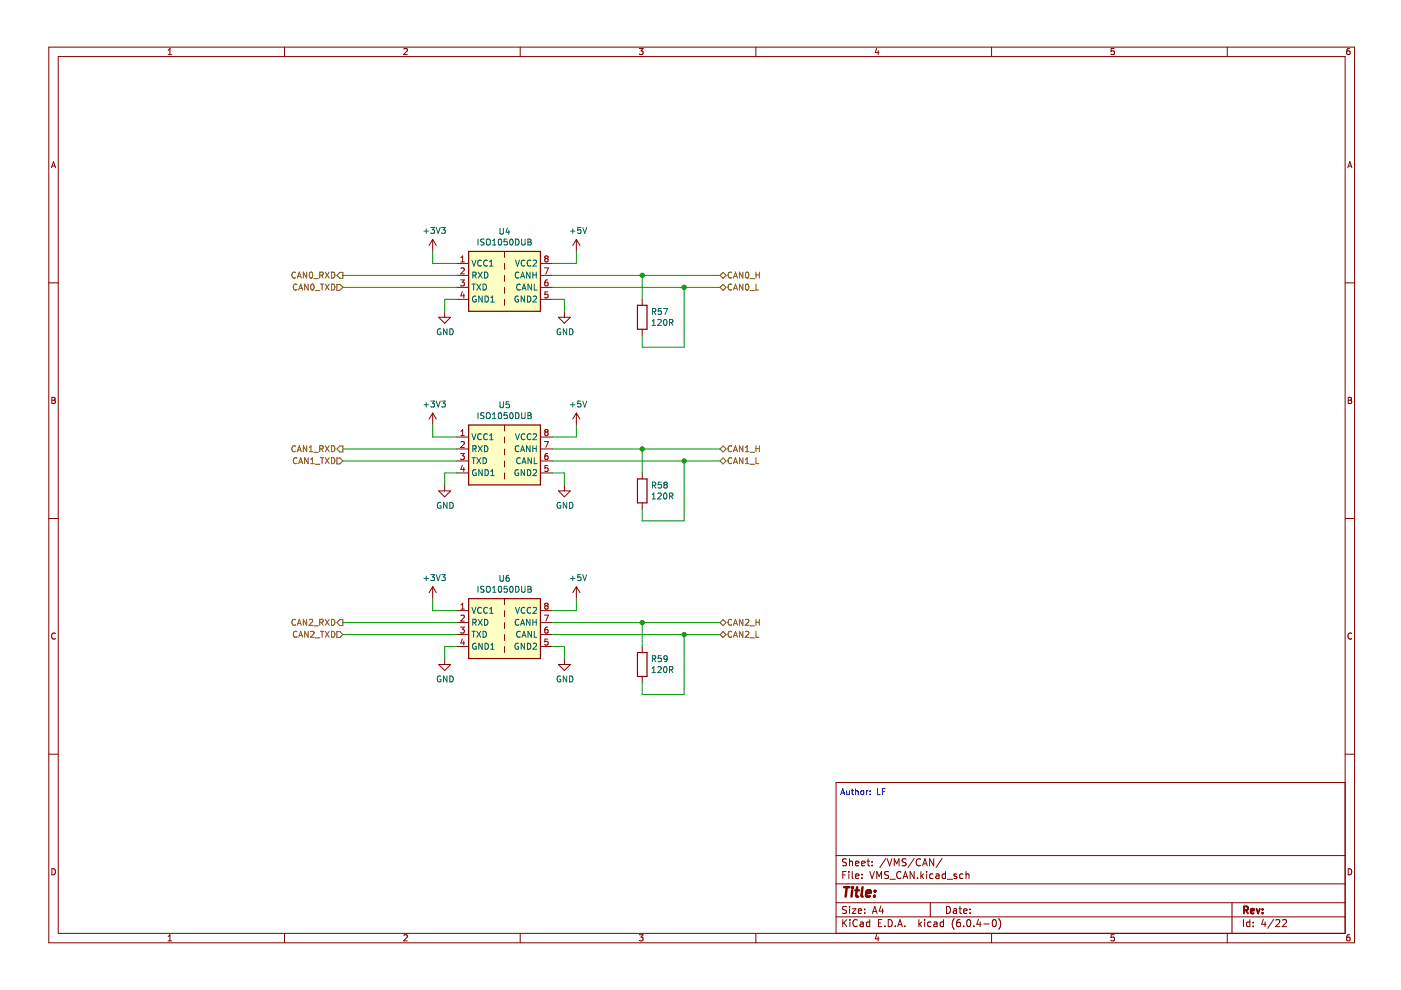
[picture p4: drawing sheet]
<svg xmlns="http://www.w3.org/2000/svg" width="297mm" height="210mm" viewBox="0 0 297 210" stroke-linecap="round" stroke-linejoin="round" font-family="sans-serif">
<path d="M.4 0h296.7v209.9h-296.7z" fill-rule="evenodd" fill="#fff" stroke="#fff" stroke-width=".21"/>
<g fill="none" stroke="#840000" stroke-width=".21">
<path d="M10.3 10h276.9v189.9h-276.9zM12.3 12h272.9v185.9h-272.9zM35.7 11.6h.7M35.7 10.7l.3-.4v1.3M60.3 10v2M85.6 10.4l.5-.1 .3 .4-.8 .9h.8M110.3 10v2M135.5 10.3h.8l-.4 .5 .4 .1v.6l-.2 .1-.6-.1M160.3 10v2M185.9 10.2l-.3 .9h.8M186.2 10.7v.9M210.2 10v2"/>
<path d="M236.2 10.3h-.6l-.1 .6 .7-.1v.7l-.2 .1-.5-.1M260.2 10v2M286.1 10.3h-.3l-.2 .3-.1 .7 .3 .3 .4-.1-.1-.7h-.3l-.3 .2M10.9 35.6l.4-1.3 .5 1.3M11 35.2h.7M285.8 35.6l.4-1.3 .4 1.3M285.9 35.2h.6M10.3 60h2M91.7 50.8l-.7 1.2M91.7 50.8v2.5M91.7 50.8l.8 1.2M96.8 55.8h2.6"/>
<path d="M96.8 58.4h2.6M107 53.3v1.3M107 55.8v1.3M107 58.4v1.3M114.6 55.8h2.5M114.6 58.4h2.5M122.2 50.8v2.5M122.2 50.8l-.8 1.2M122.2 50.8l.8 1.2M285.2 60h2M93 67.3h2.5l-1.2 1.2zM94.3 66v1.3"/>
<path d="M96.8 60.9h2.6M96.8 63.5h2.6M107 60.9v1.3M107 63.5v1.2M114.6 60.9h2.5M114.6 63.5h2.5M118.4 67.3h2.5l-1.2 1.2zM119.7 66v1.3M136.2 63.5v1.2M136.2 69.8v1.3M11 84.2h.4l.3 .3-.3 .4 .3 .1v.3l-.2 .2h-.5zM11 84.9h.4"/>
<path d="M91.7 87.6v2.5M91.7 87.6l-.7 1.2M91.7 87.6l.8 1.2M96.8 92.7h2.6M96.8 95.2h2.6M96.8 97.7h2.6M107 90.1v1.3M107 92.7v1.2M107 95.2v1.3M107 97.7v1.3M114.6 92.7h2.5M114.6 95.2h2.5"/>
<path d="M114.6 97.7h2.5M122.2 87.6l-.8 1.2M122.2 87.6v2.5M122.2 87.6l.8 1.2M285.9 84.2h.4l.2 .3-.2 .4 .2 .1 .1 .3-.3 .2h-.4zM285.9 84.9h.4M10.3 109.9h2M93 104.1h2.5l-1.2 1.3zM94.3 102.8v1.3M96.8 100.3h2.6M107 100.3v1.2M114.6 100.3h2.5"/>
<path d="M118.4 104.1h2.5l-1.2 1.3zM119.7 102.8v1.3M136.2 100.3v1.2M136.2 106.6v1.3M285.2 109.9h2M11.7 134.3a.58 .58 0 0 0-.8 .6 .58 .58 0 0 0 .8 .5M91.7 124.4v2.5M91.7 124.4l-.7 1.3M91.7 124.4l.8 1.3M94.3 139.6v1.3M96.8 129.5h2.6M96.8 132h2.6"/>
<path d="M96.8 134.5h2.6M96.8 137.1h2.6M107 126.9v1.3M107 129.5v1.2M107 132v1.3M107 134.5v1.3M107 137.1v1.3M114.6 129.5h2.5M114.6 132h2.5M114.6 134.5h2.5M114.6 137.1h2.5M119.7 139.6v1.3"/>
<path d="M122.2 124.4v2.5M122.2 124.4l-.8 1.3M122.2 124.4l.8 1.3M136.2 137.1v1.3M286.6 134.3a.58 .58 0 0 0-.8 .6 .58 .58 0 0 0 .8 .5M10.3 159.9h2M93 140.9h2.5l-1.2 1.3zM118.4 140.9h2.5l-1.2 1.3zM136.2 143.4v1.3M285.2 159.9h2M285.2 165.9h-107.9v32M11 184.2a.66 .66 0 0 1 .8 .6 .66 .66 0 0 1-.8 .7z"/>
<path d="M35.7 198.6l.3-.4v1.3M35.7 199.5h.7M60.3 197.9v2M85.6 198.3l.5-.1 .3 .4-.8 .9h.8M110.3 197.9v2M135.5 198.2h.8l-.4 .5 .4 .1v.6l-.2 .1-.6-.1M160.3 197.9v2M177.3 194.4h107.9M177.3 191.4h107.9M177.3 187.4h107.9M177.3 181.4h107.9M178.7 195v1.5"/>
<path d="M178.7 185.5h.5M178.9 195.6l.6 .9M179.4 184.8h-.7v1.5M179.5 192.2h-.6l-.2 .1v.4l.6 .3 .2 .4-.3 .3-.6-.1M179.5 182.2l-.6-.1-.2 .1v.5l.6 .2 .2 .4-.3 .3-.6-.1M179.5 195l-.8 .8M180 184.8v.1M180 185.3v1M180.1 182.1v1.5M180.1 192.2v.1M180.1 192.7v1M180.1 182.7l.2-.1 .4 .1 .1 .9"/>
<path d="M180.2 195v.1M180.2 195.5v1M180.7 192.7h.8l-.8 1h.8M180.7 184.8v1.3l.2 .2M181.4 185.8l.7-.2-.1-.2-.4-.1-.2 .2 .1 .7h.5M181.4 183.1l.7-.2-.1-.2-.4-.1-.2 .2 .1 .7h.5M181.8 195.1a.71 .71 0 0 0-1 .5 .71 .71 0 0 0 .7 .9l.3-.2M182 193.2l.7-.2-.1-.3h-.4l-.2 .2v.7h.6M182.4 195.5h.6v1M182.7 183.1l.7-.2-.1-.2-.4-.1-.2 .2 .1 .7h.5M182.8 186.1v.2M182.8 185.4v.1"/>
<path d="M183 195.8l-.5 .1-.2 .2 .2 .4 .5-.1M183.3 193.5v.2M183.3 192.7v.2M183.8 182.6h.6M184 182.1v1.3l.4 .2M184.4 195.5h-.4l-.3 .3 .1 .6h.6M184.4 195v1.5M184.4 184.8l.5 1.5 .5-1.5M184.9 182.7v.1M184.9 183.4v.2M185 193.7l.5-1.5 .5 1.5M185.1 193.2h.7"/>
<path d="M185.9 198.1l-.3 .9h.8M185.9 186.3v-1.5l.5 1.1 .5-1.1v1.5M186.2 198.6v.9M186.3 195.7h.5M186.8 192.1l-.4 1.1h.9M187 195h-.7v1.5h.7M187.1 192.7v1M187.6 196.3v.2M187.8 182l-1.3 1.9M188.1 182.1l.5 1.5 .5-1.5M188.3 195a.76 .76 0 0 1 .9 .7 .76 .76 0 0 1-.9 .8zM188.4 184.9l-.6-.1-.3 .3 .2 .3 .6 .3v.4l-.2 .2-.6-.1"/>
<path d="M188.7 186.4h1.1M189.6 183.6v-1.5l.5 1.1 .5-1.1v1.5M189.8 196.3v.2M190.3 196.5l.5-1.5 .5 1.5M190.5 196h.7M191 184.9a.71 .71 0 0 0-1 .5 .71 .71 0 0 0 .8 .9l.2-.2M191.5 186.3l.5-1.5 .5 1.5M191.6 185.9h.7M191.8 196.3v.2M192.1 182.2l-.6-.1-.2 .1v.5l.7 .2 .1 .4-.3 .3-.5-.1M193.8 184.8v1.5l-.8-1.5v1.5M193.8 182l-1.3 1.9"/>
<path d="M194.5 186.1v.2M194.8 195v1.5M195 195.9l.4 .6M195.2 182.2a.71 .71 0 0 0-1 .5 .71 .71 0 0 0 .7 .9l.3-.2M195.2 184.8v1.5M195.4 195.5l-.6 .5M195.4 185.7l.4 .6M195.6 183.6l.5-1.5 .5 1.5M195.7 183.2h.8M195.8 185.3l-.6 .6M196 195v.1M196 195.5v1"/>
<path d="M196.5 184.8v.1M196.5 185.3v1M197.2 191.4v3M197.4 195.5h-.4l-.3 .3 .1 .6h.6M197.8 185.4l-.4-.1-.3 .3 .1 .6h.6M198 182.1v1.5l-.9-1.5v1.5M198 195.5h.6l.1 1M198.5 185.4h.5l.1 .9M198.7 195.8l-.5 .1-.2 .2 .2 .4 .5-.1M199.1 185.6l-.5 .1-.2 .2 .2 .4 .5-.1M199.7 182l-1.2 1.9M200 195.5h-.4l-.3 .3 .2 .6h.5"/>
<path d="M200 195v1.5M200.5 185.4l-.5-.1-.3 .3 .2 .6h.6M200.5 184.8v1.5M200.7 192.2a.76 .76 0 0 1 .8 .7 .76 .76 0 0 1-.8 .8zM200.8 186.4h1.2M202.2 192.7h.5l.1 1M202.3 194.8a1.72 1.72 0 0 0 0 2.2M202.8 193l-.5 .1-.2 .2 .2 .4 .5-.1M202.8 185.4l-.3-.1-.3 .2 .1 .2 .5 .2v.3h-.6M203.3 192.7h.6M203.5 192.2v1.3l.4 .2M203.5 195h-.4a1.01 1.01 0 0 0 0 1.5l.5-.2 .1-.5-.3-.3-.4 .1-.2 .2"/>
<path d="M204.2 185.4l-.5-.1-.2 .3 .1 .6h.6M204.3 193.2l.7-.2v-.3h-.5l-.2 .2 .1 .7h.6M204.3 196.3v.2M204.8 185.4l.2-.1 .4 .1 .1 .9M204.8 184.8v1.5M205.1 195.1l.2-.1a.8 .8 0 0 1 .5 .7 .8 .8 0 0 1-.5 .8l-.3-.6zM205.7 193.5v.2M205.7 192.7v.2M206.5 196.3v.2M207.5 194.9l-.4 1.1h.9M207.8 195.5v1M208.6 195.9h1.1"/>
<path d="M210.2 197.9v2M210.5 195.1l.2-.1a.8 .8 0 0 1 .6 .7 .8 .8 0 0 1-.6 .8l-.3-.6zM211.7 194.8a1.72 1.72 0 0 1 0 2.2M236.2 198.2h-.6l-.1 .6 .7-.1v.7l-.2 .1-.5-.1M260.2 197.9v2M261.2 191.4v6.5M263.6 195v1.5M265 195.5h-.4l-.3 .3 .1 .6h.6M265 195v1.5M265.7 196.3v.2M265.7 195.5v.2M267.9 194.9l-.4 1.1h.9"/>
<path d="M268.2 195.5v1M270.1 194.9l-1.3 1.9M270.5 195.1l.6-.1 .2 .4-.9 1.1h.9M271.9 195.1l.6-.1 .3 .4-1 1.1h1M285.9 184.2a.66 .66 0 0 1 .7 .6 .66 .66 0 0 1-.7 .7zM286.1 198.2h-.3l-.2 .3-.1 .7 .3 .3 .4-.1-.1-.7h-.3l-.3 .2"/>
</g>
<path d="M263.8 193l.7-.1 .1-.2-.1-.4-.7-.1v1.5M264.1 193l.5 .7M265.2 193.2l.7-.2-.1-.3h-.4l-.2 .2 .1 .7h.5M266.4 192.7l.4 1 .3-1M267.7 193.5v.2M267.7 192.7v.2" fill="none" stroke="#840000" stroke-width=".39"/>
<path d="M179 188.1h1.1M179.5 188.1l-.2 2M180.7 188.8l-.2 1.3M180.8 188.1v.2M181.4 188.8h.7M181.7 188.1l-.2 1.7 .1 .2 .4 .1M182.9 188.1l-.2 1.7 .2 .3M183.7 189.4l.9-.2v-.3l-.6-.1-.3 .3v.9h.7M185.4 189.9v.2M185.5 188.9v.2" fill="none" stroke="#840000" stroke-width=".52"/>
<g fill="none" stroke="#006464" stroke-width=".21">
<path d="M89.9 49h1M90.4 48.5v1M91.3 48.2h.8l-.4 .5 .4 .1v.6l-.2 .1-.6-.1M92.5 48.2l.4 1.3 .4-1.3M93.6 48.2h.8l-.4 .5 .4 .1v.6l-.2 .1-.6-.1M100.1 55.2l.4 1.2 .4-1.2M100.2 58.4l.6-.1 .1-.5-.7-.1v1.3M100.5 58.4l.5 .6M101.4 50.7v1.3M101.4 57.7l.8 1.3M102.1 55.3a.56 .56 0 0 0-.8 .5 .56 .56 0 0 0 .8 .5M102.2 57.7l-.8 1.3"/>
<path d="M102.6 50.7l-.6 .1v.4l.5 .2 .1 .3-.2 .3-.5-.1M102.7 57.7a.64 .64 0 0 1 .8 .6 .64 .64 0 0 1-.8 .7zM103.3 50.7h.1a.43 .43 0 0 1 .5 .4v.4a.42 .42 0 0 1-.4 .5 .42 .42 0 0 1-.4-.5zM103.3 55.3a.56 .56 0 0 0-.8 .5 .56 .56 0 0 0 .8 .5M103.8 56.4h.7M103.8 55.5l.4-.3v1.2M104.4 52h.8M104.4 51l.4-.3v1.3M105.8 50.8l.1-.1a.68 .68 0 0 1 .5 .6 .68 .68 0 0 1-.5 .7l-.3-.5zM106 48.4v1l.2 .2h.4l.1-.2v-1M107.5 50.7h-.6v.6l.6-.1v.6l-.2 .2-.4-.2M107.6 48.3l-.3 .9h.8"/>
<path d="M107.9 48.8v.8M108.2 50.8l.2-.1a.68 .68 0 0 1 .4 .6 .68 .68 0 0 1-.4 .7l-.3-.5zM109.3 55.2l.4 1.2 .4-1.2M109.3 50.7a.64 .64 0 0 1 .8 .6 .64 .64 0 0 1-.8 .7zM110 57.8a.56 .56 0 0 0-.8 .5 .56 .56 0 0 0 .8 .5M110.4 59l.4-1.3 .4 1.3M110.5 58.6h.6M110.6 50.7v1l.2 .3h.3l.2-.3v-1M111.3 55.3a.56 .56 0 0 0-.8 .5 .56 .56 0 0 0 .8 .5M111.9 50.7h.5l.2 .2-.2 .4 .2 .1 .1 .3-.3 .3h-.5zM111.9 51.3h.5M112.4 57.7v1.3l-.8-1.3v1.3"/>
<path d="M112.6 55.3a.56 .56 0 0 0-.8 .5 .56 .56 0 0 0 .8 .5M113 57.7v1.3M113 58.3h.7M113 55.3l.5-.1 .3 .3-.8 .9h.8M113.7 57.7v1.3M121 49h.9M121.4 48.5v1M123.1 48.2h-.6v.6h.6v.6l-.2 .1-.4-.1M123.6 48.2l.4 1.3 .4-1.3M93.4 69.8a.58 .58 0 0 0-.7 .5 .58 .58 0 0 0 .8 .5v-.4h-.2M94.8 69.7v1.3l-.8-1.3v1.3M95.4 69.7a.64 .64 0 0 1 .7 .6 .64 .64 0 0 1-.7 .7z"/>
<path d="M100.1 60.2h.7M100.4 60.2v1.3M100.9 62.8a.58 .58 0 0 0-.7 .6 .58 .58 0 0 0 .8 .5v-.4h-.3M101.1 60.2l.8 1.3M101.9 60.2l-.8 1.3M102.2 62.8v1.2l-.7-1.2v1.2M102.4 60.2a.64 .64 0 0 1 .8 .7 .64 .64 0 0 1-.8 .6zM102.8 62.8a.64 .64 0 0 1 .8 .6 .64 .64 0 0 1-.8 .6zM104.1 64h.7M104.1 63.1l.3-.3v1.2M109.9 62.8a.58 .58 0 0 0-.7 .6 .58 .58 0 0 0 .8 .5v-.4h-.3M110.3 60.4a.56 .56 0 0 0-.8 .5 .56 .56 0 0 0 .8 .5"/>
<path d="M110.7 61.5l.4-1.3 .4 1.3M110.8 61.1h.6M111.2 62.8v1.2l-.7-1.2v1.2M111.8 62.8a.64 .64 0 0 1 .8 .6 .64 .64 0 0 1-.8 .6zM112.7 60.2v1.3l-.8-1.3v1.3M113 62.9l.5-.1 .3 .3-.8 .9h.8M113.3 60.2v1.3h.6M118.8 69.8a.58 .58 0 0 0-.7 .5 .58 .58 0 0 0 .8 .5v-.4h-.3M120.2 69.7v1.3l-.8-1.3v1.3M120.8 69.7a.64 .64 0 0 1 .7 .6 .64 .64 0 0 1-.7 .7zM138.3 68.1l.3-.4v1.3M138.3 69h.7"/>
<path d="M138.3 66.1l.6-.1 .1-.5-.7-.1v1.3M138.6 66.1l.4 .6M139.5 67.8l.5-.1 .2 .4-.8 .9h.8M140.2 65.4h-.6l-.1 .6h.6l.1 .6-.2 .1-.5-.1M140.7 65.4h.8l-.5 1.3M140.9 67.8l.1-.1a.68 .68 0 0 1 .4 .7 .68 .68 0 0 1-.4 .6 .84 .84 0 0 1-.1-1.2zM142 68.4l.6-.1v-.5l-.6-.1v1.3M142.3 68.4l.4 .6M89.9 85.8h1M90.4 85.3v1M91.3 85h.8l-.4 .5 .4 .1v.6l-.2 .1-.6-.1M92.5 85l.4 1.3 .4-1.3"/>
<path d="M93.6 85h.8l-.4 .5 .4 .1v.6l-.2 .1-.6-.1M100.1 92l.4 1.2 .4-1.2M100.1 97h.7M100.2 95.2l.6-.1 .1-.5-.7-.1v1.3M100.4 97v1.3M100.5 95.2l.5 .6M100.9 99.6a.58 .58 0 0 0-.7 .6 .58 .58 0 0 0 .8 .5v-.4h-.3M101.1 97l.8 1.3M101.4 87.5v1.3M101.4 94.5l.8 1.3M101.9 97l-.8 1.3M102.1 92.1a.56 .56 0 0 0-.8 .5 .56 .56 0 0 0 .8 .5"/>
<path d="M102.2 99.6v1.2l-.7-1.2v1.2M102.2 94.5l-.8 1.3M102.4 97a.64 .64 0 0 1 .8 .7 .64 .64 0 0 1-.8 .6zM102.6 87.6h-.6v.4l.5 .2 .1 .3-.2 .3-.5-.1M102.7 94.5a.64 .64 0 0 1 .8 .6 .64 .64 0 0 1-.8 .7zM102.8 99.6a.64 .64 0 0 1 .8 .6 .64 .64 0 0 1-.8 .6zM103.2 87.7l.2-.2a.43 .43 0 0 1 .5 .4v.4a.42 .42 0 0 1-.4 .5 .42 .42 0 0 1-.4-.5zM103.3 92.1a.56 .56 0 0 0-.8 .5 .56 .56 0 0 0 .8 .5M103.8 92.3l.4-.3v1.2M103.8 93.2h.7M104.1 99.9l.3-.3v1.2M104.4 87.9l.4-.4v1.3"/>
<path d="M104.4 88.8h.8M105.8 87.6l.1-.1a.68 .68 0 0 1 .5 .6 .68 .68 0 0 1-.5 .7l-.3-.5zM106 85.2v1l.2 .3 .4-.1 .1-.2v-1M107.5 87.5h-.6v.6l.6-.1v.6l-.2 .2-.4-.2M107.9 85.2h-.6v.6l.6-.1v.6l-.1 .2-.5-.2M108.2 87.6l.2-.1a.68 .68 0 0 1 .4 .6 .68 .68 0 0 1-.4 .7l-.3-.5zM109.3 92l.4 1.2 .4-1.2M109.3 87.5a.64 .64 0 0 1 .8 .6 .64 .64 0 0 1-.8 .7zM109.9 99.6a.58 .58 0 0 0-.7 .6 .58 .58 0 0 0 .8 .5v-.4h-.3M110 94.6a.56 .56 0 0 0-.8 .5 .56 .56 0 0 0 .8 .5M110.3 97.2a.56 .56 0 0 0-.8 .5 .56 .56 0 0 0 .8 .5M110.4 95.8l.4-1.3 .4 1.3"/>
<path d="M110.5 95.4h.6M110.6 87.5v1l.2 .3h.3l.2-.3v-1M110.7 98.3l.4-1.3 .4 1.3M110.8 97.9h.6M111.2 99.6v1.2l-.7-1.2v1.2M111.3 92.1a.56 .56 0 0 0-.8 .5 .56 .56 0 0 0 .8 .5M111.8 99.6a.64 .64 0 0 1 .8 .6 .64 .64 0 0 1-.8 .6zM111.9 87.5h.5l.2 .2-.2 .4 .2 .1 .1 .3-.3 .3h-.5zM111.9 88.1h.5M112.4 94.5v1.3l-.8-1.3v1.3M112.6 92.1a.56 .56 0 0 0-.8 .5 .56 .56 0 0 0 .8 .5M112.7 97v1.3l-.8-1.3v1.3"/>
<path d="M113 94.5v1.3M113 95.1h.7M113 92.1l.5-.1 .3 .3-.8 .9h.8M113 99.7l.5-.1 .3 .3-.8 .9h.8M113.3 97v1.3h.6M113.7 94.5v1.3M121 85.8h.9M121.4 85.3v1M123.1 85h-.6v.6h.6v.6l-.2 .1-.4-.1M123.6 85l.4 1.3 .4-1.3M93.4 106.6a.58 .58 0 0 0-.7 .6 .58 .58 0 0 0 .8 .5v-.5h-.2M94.8 106.5v1.3l-.8-1.3v1.3"/>
<path d="M95.4 106.5a.64 .64 0 0 1 .7 .6 .64 .64 0 0 1-.7 .7zM104.1 100.8h.7M118.8 106.6a.58 .58 0 0 0-.7 .6 .58 .58 0 0 0 .8 .5v-.5h-.3M120.2 106.5v1.3l-.8-1.3v1.3M120.8 106.5a.64 .64 0 0 1 .7 .6 .64 .64 0 0 1-.7 .7zM138.3 104.9l.3-.4v1.3M138.3 105.8h.7M138.3 102.9l.6-.1 .1-.5-.7-.1v1.3M138.6 102.9l.4 .6M139.5 104.6l.5-.1 .2 .4-.8 .9h.8M140.2 102.2h-.6l-.1 .6h.6l.1 .6-.2 .1-.5-.1M140.9 104.6l.1-.1a.68 .68 0 0 1 .4 .7 .68 .68 0 0 1-.4 .6 .84 .84 0 0 1-.1-1.2z"/>
<path d="M141 102.8l-.3-.3 .3-.3h.2l.3 .3-.3 .3M141 102.8l-.3 .2 .1 .4 .2 .1h.2l.3-.3v-.2l-.3-.2M141 102.8h.2M142 105.2l.6-.1v-.5l-.6-.1v1.3M142.3 105.2l.4 .6M89.9 122.6h1M90.4 122.1v1M91.3 121.8h.8l-.4 .5 .4 .1v.6l-.2 .1-.6-.1M92.5 121.8l.4 1.3 .4-1.3M93.6 121.8h.8l-.4 .5 .4 .1v.6l-.2 .1-.6-.1M100.1 128.8l.4 1.2 .4-1.2M100.1 133.8h.7"/>
<path d="M100.2 132l.6-.1 .1-.5-.7-.1v1.3M100.4 133.8v1.3M100.5 132l.5 .6M100.9 136.4a.58 .58 0 0 0-.7 .6 .58 .58 0 0 0 .8 .5v-.4h-.3M101.1 133.8l.8 1.3M101.4 124.3v1.3M101.4 131.3l.8 1.3M101.9 133.8l-.8 1.3M102.1 128.9a.56 .56 0 0 0-.8 .5 .56 .56 0 0 0 .8 .5M102.2 136.4v1.3l-.7-1.3v1.3M102.2 131.3l-.8 1.3M102.4 133.8a.64 .64 0 0 1 .8 .7 .64 .64 0 0 1-.8 .6z"/>
<path d="M102.6 124.4h-.6v.4l.5 .2 .1 .3-.2 .3-.5-.1M102.7 131.3a.64 .64 0 0 1 .8 .6 .64 .64 0 0 1-.8 .7zM102.8 136.4a.64 .64 0 0 1 .8 .6 .64 .64 0 0 1-.8 .7zM103.2 124.5l.2-.2a.43 .43 0 0 1 .5 .4v.4a.42 .42 0 0 1-.4 .5 .42 .42 0 0 1-.4-.5zM103.3 128.9a.56 .56 0 0 0-.8 .5 .56 .56 0 0 0 .8 .5M103.8 129.1l.4-.3v1.2M103.8 130h.7M104.1 136.8l.3-.4v1.3M104.1 137.7h.7M104.4 124.7l.4-.4v1.3M104.4 125.6h.8M105.8 124.4l.1-.1a.68 .68 0 0 1 .5 .6 .68 .68 0 0 1-.5 .7l-.3-.5z"/>
<path d="M106 122v1l.2 .3 .4-.1 .1-.2v-1M107.5 124.3h-.6v.6l.6-.1v.7l-.2 .1-.4-.1M107.9 122l-.4 .1-.2 .2v.7l.2 .3 .4-.2v-.6h-.4l-.2 .2M108.2 124.4l.2-.1a.68 .68 0 0 1 .4 .6 .68 .68 0 0 1-.4 .7l-.3-.5zM109.3 128.8l.4 1.2 .4-1.2M109.3 124.3a.64 .64 0 0 1 .8 .6 .64 .64 0 0 1-.8 .7zM109.9 136.4a.58 .58 0 0 0-.7 .6 .58 .58 0 0 0 .8 .5v-.4h-.3M110 131.4a.56 .56 0 0 0-.8 .5 .56 .56 0 0 0 .8 .6M110.3 134a.56 .56 0 0 0-.8 .5 .56 .56 0 0 0 .8 .5M110.4 132.6l.4-1.3 .4 1.3M110.5 132.2h.6M110.6 124.3v1l.2 .3h.3l.2-.3v-1"/>
<path d="M110.7 135.1l.4-1.3 .4 1.3M110.8 134.8h.6M111.2 136.4v1.3l-.7-1.3v1.3M111.3 128.9a.56 .56 0 0 0-.8 .5 .56 .56 0 0 0 .8 .5M111.8 136.4a.64 .64 0 0 1 .8 .6 .64 .64 0 0 1-.8 .7zM111.9 124.3h.5l.2 .2-.2 .4 .2 .1 .1 .3-.3 .3h-.5zM111.9 124.9h.5M112.4 131.3v1.3l-.8-1.3v1.3M112.6 128.9a.56 .56 0 0 0-.8 .5 .56 .56 0 0 0 .8 .5M112.7 133.8v1.3l-.8-1.3v1.3M113 131.3v1.3M113 131.9h.7"/>
<path d="M113 128.9l.5-.1 .3 .3-.8 .9h.8M113 136.5l.5-.1 .3 .4-.8 .9h.8M113.3 133.8v1.3h.6M113.7 131.3v1.3M121 122.6h.9M121.4 122.1v1M123.1 121.8h-.6v.6h.6v.6l-.2 .1-.4-.1M123.6 121.8l.4 1.3 .4-1.3M138.3 139.7l.6-.1 .1-.5-.7-.1v1.3M138.6 139.7l.4 .6M140.2 139h-.6l-.1 .6h.6l.1 .6-.2 .1-.5-.1M141.5 139.6l-.3 .2h-.3l-.1-.7 .4-.1 .3 .3-.1 .7-.2 .2-.3 .1"/>
<path d="M93.4 143.4a.58 .58 0 0 0-.7 .6 .58 .58 0 0 0 .8 .5v-.5h-.2M94.8 143.3v1.3l-.8-1.3v1.3M95.4 143.3a.64 .64 0 0 1 .7 .7 .64 .64 0 0 1-.7 .6zM118.8 143.4a.58 .58 0 0 0-.7 .6 .58 .58 0 0 0 .8 .5v-.5h-.3M120.2 143.3v1.3l-.8-1.3v1.3M120.8 143.3a.64 .64 0 0 1 .7 .7 .64 .64 0 0 1-.7 .6zM138.3 142.6h.7M138.3 141.7l.3-.4v1.3M139.5 141.5l.5-.2 .2 .4-.8 .9h.8M140.8 141.5l.2-.2a.68 .68 0 0 1 .4 .7 .68 .68 0 0 1-.4 .6l-.3-.5zM142 142l.6-.1v-.4l-.6-.2v1.3M142.3 142l.4 .6"/>
</g>
<g fill="#ffffc2" stroke="#ffffc2" stroke-width=".25">
<path d="M99.4 53.3h15.2v12.7h-15.2z" fill-rule="evenodd"/>
<path d="M99.4 126.9h15.2v12.7h-15.2z" fill-rule="evenodd"/>
<path d="M99.4 90.1h15.2v12.7h-15.2z" fill-rule="evenodd"/>
</g>
<path d="M99.4 53.3h15.2v12.7h-15.2zM135.2 64.7h2v5.1h-2zM99.4 90.1h15.2v12.7h-15.2zM135.2 101.5h2v5.1h-2zM99.4 126.9h15.2v12.7h-15.2zM135.2 138.4h2v5h-2z" fill="none" stroke="#840000" stroke-width=".25"/>
<g fill="none" stroke="#a90000" stroke-width=".21">
<path d="M97.7 59.3h.7l-.4 .5 .4 .1v.6l-.2 .1-.5-.1M97.7 55.5h.7M97.7 54.6l.4-.3v1.2M97.7 56.9l.5-.1 .2 .4-.7 .9h.7M115.4 56.8h.9l-.6 1.3M115.7 54.8l-.2 .3v.2l.2 .2h.3l.2-.2v-.2l-.2-.3M115.7 54.8l-.2-.2 .2-.3h.3l.2 .2-.2 .3M115.7 54.8h.3M116.1 59.3l-.4 .1-.1 .2-.1 .8 .2 .2 .5-.1-.1-.6-.4-.1-.2 .3M98 61.8l-.3 .9h.8M98.3 62.3v.8M116.2 61.9h-.6l-.1 .6 .6-.1 .1 .6-.2 .1-.5-.1"/>
<path d="M97.7 96.2h.7l-.4 .4 .4 .2v.5l-.2 .1-.5-.1M97.7 91.4l.4-.3v1.2M97.7 93.7l.5-.1 .2 .4-.7 .9h.7M97.7 92.3h.7M98 98.6l-.3 .9h.8M98.3 99.1v.9M115.4 93.6h.9l-.6 1.3M115.7 91.6l-.2-.2 .2-.3h.3l.2 .2-.2 .3M115.7 91.6l-.2 .3v.2l.2 .2h.4l.1-.2v-.2l-.2-.3M115.7 91.6h.3M116.1 96.2h-.4l-.1 .3-.1 .7 .2 .2 .5-.1-.1-.6-.4-.1-.2 .3M116.2 98.7h-.6l-.1 .6 .6-.1 .1 .6-.2 .2-.5-.2"/>
<path d="M97.7 133h.7l-.4 .4 .4 .2v.5l-.2 .1-.5-.1M97.7 128.2l.4-.3v1.3M97.7 130.5l.5-.1 .2 .4-.7 .9h.7M97.7 129.2h.7M98 135.4l-.3 .9h.8M98.3 135.9v.9M115.4 130.4h.9l-.6 1.3M115.7 128.4l-.2-.2 .2-.3h.3l.2 .2-.2 .3M115.7 128.4l-.2 .3v.2l.2 .3 .4-.1 .1-.2v-.4l-.2-.1M115.7 128.4h.3M116.1 133h-.4l-.1 .3-.1 .7 .2 .2 .5-.1-.1-.6-.4-.1-.2 .3M116.2 135.5h-.6l-.1 .6 .6-.1 .1 .6-.2 .2-.5-.2"/>
</g>
<g fill="none" stroke="#725600" stroke-width=".21">
<path d="M62.7 57.8a.56 .56 0 0 0-.8 .5 .56 .56 0 0 0 .8 .5M63 59l.5-1.3 .4 1.3M63.2 58.6h.6M65 57.7v1.3l-.7-1.3v1.3M65.7 57.8l.2-.1a.68 .68 0 0 1 .4 .6 .68 .68 0 0 1-.4 .7l-.3-.5zM66.5 59.1h1M67.8 58.4l.6-.1 .1-.5-.7-.1v1.3M68.1 58.4l.4 .6M69 57.7l.8 1.3M69.8 57.7l-.8 1.3M70.3 57.7a.64 .64 0 0 1 .7 .6 .64 .64 0 0 1-.7 .7zM71.4 58.4l.7-.6h.6v1.2h-.6z"/>
<path d="M153.3 57.8l.6 .6-.6 .6-.6-.6zM155.1 57.8a.56 .56 0 0 0-.7 .5 .56 .56 0 0 0 .7 .5M155.5 59l.4-1.3 .5 1.3M155.6 58.6h.6M157.5 57.7v1.3l-.7-1.3v1.3M158.2 57.8l.1-.1a.68 .68 0 0 1 .5 .6 .68 .68 0 0 1-.5 .7l-.3-.5zM159 59.1h1M160.3 57.7v1.3M160.3 58.3h.7M161 57.7v1.3M63 60.4a.56 .56 0 0 0-.8 .5 .56 .56 0 0 0 .8 .5M63.3 61.5l.5-1.3 .4 1.3"/>
<path d="M63.5 61.1h.6M65.3 60.2v1.3l-.7-1.3v1.3M66 60.4l.2-.2a.68 .68 0 0 1 .4 .7 .68 .68 0 0 1-.4 .6l-.3-.5zM66.8 61.6h1M67.9 60.2h.8M68.3 60.2v1.3M69 60.2l.8 1.3M69.8 60.2l-.8 1.3M70.3 60.2a.64 .64 0 0 1 .7 .7 .64 .64 0 0 1-.7 .6zM71.4 60.3h.7l.6 .6-.6 .7h-.7zM152.7 60.9l.6-.6 .6 .6-.6 .7zM155.1 60.4a.56 .56 0 0 0-.7 .5 .56 .56 0 0 0 .7 .5"/>
<path d="M155.5 61.5l.4-1.3 .5 1.3M155.6 61.1h.6M157.5 60.2v1.3l-.7-1.3v1.3M158.2 60.4l.1-.2a.68 .68 0 0 1 .5 .7 .68 .68 0 0 1-.5 .6l-.3-.5zM159 61.6h1M160.3 60.2v1.3h.6M62.7 94.6a.56 .56 0 0 0-.8 .5 .56 .56 0 0 0 .8 .5M63 97.2a.56 .56 0 0 0-.8 .5 .56 .56 0 0 0 .8 .5M63 95.8l.5-1.3 .4 1.3M63.2 95.4h.6M63.3 98.3l.5-1.3 .4 1.3M63.5 97.9h.6"/>
<path d="M65 94.5v1.3l-.7-1.3v1.3M65.3 97v1.3l-.7-1.3v1.3M65.6 95.8h.7M65.6 94.9l.3-.4v1.3M65.9 98.3h.7M65.9 97.4l.3-.4v1.3M66.5 95.9h1M66.8 98.4h1M67.8 95.2l.6-.1 .1-.5-.7-.1v1.3M67.9 97h.8M68.1 95.2l.4 .6M68.3 97v1.3"/>
<path d="M69 94.5l.8 1.3M69 97l.8 1.3M69.8 94.5l-.8 1.3M69.8 97l-.8 1.3M70.3 94.5a.64 .64 0 0 1 .7 .6 .64 .64 0 0 1-.7 .7zM70.3 97a.64 .64 0 0 1 .7 .7 .64 .64 0 0 1-.7 .6zM71.4 97.1h.7l.6 .6-.6 .7h-.7zM72.1 94.6h.6v1.2h-.6l-.7-.6zM152.7 97.7l.6-.6 .6 .6-.6 .7zM152.7 95.2l.6-.6 .6 .6-.6 .6zM155.1 94.6a.56 .56 0 0 0-.7 .5 .56 .56 0 0 0 .7 .5M155.1 97.2a.56 .56 0 0 0-.7 .5 .56 .56 0 0 0 .7 .5"/>
<path d="M155.5 98.3l.4-1.3 .5 1.3M155.5 95.8l.4-1.3 .5 1.3M155.6 95.4h.6M155.6 97.9h.6M157.5 94.5v1.3l-.7-1.3v1.3M157.5 97v1.3l-.7-1.3v1.3M158 95.8h.8M158 98.3h.8M158 94.9l.4-.4v1.3M158 97.4l.4-.4v1.3M159 95.9h1M159 98.4h1"/>
<path d="M160.3 94.5v1.3M160.3 97v1.3h.6M160.3 95.1h.7M161 94.5v1.3M62.7 131.4a.56 .56 0 0 0-.8 .5 .56 .56 0 0 0 .8 .6M63 134a.56 .56 0 0 0-.8 .5 .56 .56 0 0 0 .8 .5M63 132.6l.5-1.3 .4 1.3M63.2 132.2h.6M63.3 135.1l.5-1.3 .4 1.3M63.5 134.8h.6M65 131.3v1.3l-.7-1.3v1.3M65.3 133.8v1.3l-.7-1.3v1.3"/>
<path d="M65.6 131.4l.5-.1 .2 .4-.8 .9h.8M65.9 134l.5-.2 .2 .4-.8 .9h.8M66.5 132.7h1M66.8 135.2h1M67.8 132l.6-.1 .1-.5-.7-.1v1.3M67.9 133.8h.8M68.1 132l.4 .6M68.3 133.8v1.3M69 133.8l.8 1.3M69 131.3l.8 1.3M69.8 133.8l-.8 1.3M69.8 131.3l-.8 1.3"/>
<path d="M70.3 133.8a.64 .64 0 0 1 .7 .7 .64 .64 0 0 1-.7 .6zM70.3 131.3a.64 .64 0 0 1 .7 .6 .64 .64 0 0 1-.7 .7zM71.4 132l.7-.6h.6v1.2h-.6zM71.4 133.9h.7l.6 .6-.6 .7h-.7zM152.7 134.5l.6-.6 .6 .6-.6 .7zM152.7 132l.6-.6 .6 .6-.6 .6zM155.1 134a.56 .56 0 0 0-.7 .5 .56 .56 0 0 0 .7 .5M155.1 131.4a.56 .56 0 0 0-.7 .5 .56 .56 0 0 0 .7 .6M155.5 135.1l.4-1.3 .5 1.3M155.5 132.6l.4-1.3 .5 1.3M155.6 134.8h.6M155.6 132.2h.6"/>
<path d="M157.5 131.3v1.3l-.7-1.3v1.3M157.5 133.8v1.3l-.7-1.3v1.3M158 134l.5-.2 .3 .4-.8 .9h.8M158 131.4l.5-.1 .3 .4-.8 .9h.8M159 135.2h1M159 132.7h1M160.3 133.8v1.3h.6M160.3 131.3v1.3M160.3 131.9h.7M161 131.3v1.3"/>
</g>
<g fill="none" stroke="#0000c2" stroke-width=".21">
<path d="M178.3 168.5l.4-1.3 .4 1.3M178.4 168.1h.6M179.5 167.6l.1 .8h.5M180.1 167.6v.9M180.5 167.6h.5M180.7 167.2v1.1l.3 .2M181.4 167.8l.5-.1v.8M181.4 167.2v1.3M182.5 167.8l.2-.2 .4 .2-.1 .6h-.5zM183.7 167.6v.9M184.1 167.6l-.4 .3M184.5 168.4v.1"/>
<path d="M184.5 167.7v.1M186 167.2v1.3h.7M187.1 167.8h.4M187.7 167.2h-.6v1.3"/>
</g>
<g fill="none" stroke="#009600" stroke-width=".21">
<path d="M72.7 58.4h24.1M91.7 53.3v2.5h5.1M117.1 58.4h35.6M122.2 53.3v2.5h-5.1M136.2 58.4v5.1M72.7 60.9h24.1M96.8 63.5h-2.5v2.5M117.1 63.5h2.6v2.5M117.1 60.9h35.6M145.1 60.9v12.7h-8.9v-2.5M72.7 97.7h24.1M72.7 95.2h24.1"/>
<path d="M91.7 90.1v2.6h5.1M117.1 97.7h35.6M117.1 95.2h35.6M122.2 90.1v2.6h-5.1M136.2 95.2v5.1M145.1 97.7v12.7h-8.9v-2.5M96.8 100.3h-2.5v2.5M117.1 100.3h2.6v2.5M72.7 132h24.1M72.7 134.5h24.1M91.7 126.9v2.6h5.1M96.8 137.1h-2.5v2.5"/>
<path d="M117.1 132h35.6M117.1 134.5h35.6M117.1 137.1h2.6v2.5M122.2 126.9v2.6h-5.1M136.2 132v5.1M145.1 134.5v12.7h-8.9v-2.5"/>
</g>
<g fill="#009600" stroke="#009600" stroke-width=".21">
<circle cx="136.2" cy="95.2" r=".46"/>
<circle cx="145.1" cy="97.7" r=".46"/>
<circle cx="136.2" cy="132" r=".46"/>
<circle cx="145.1" cy="134.5" r=".46"/>
<circle cx="136.2" cy="58.4" r=".46"/>
<circle cx="145.1" cy="60.9" r=".46"/>
</g>
</svg>
